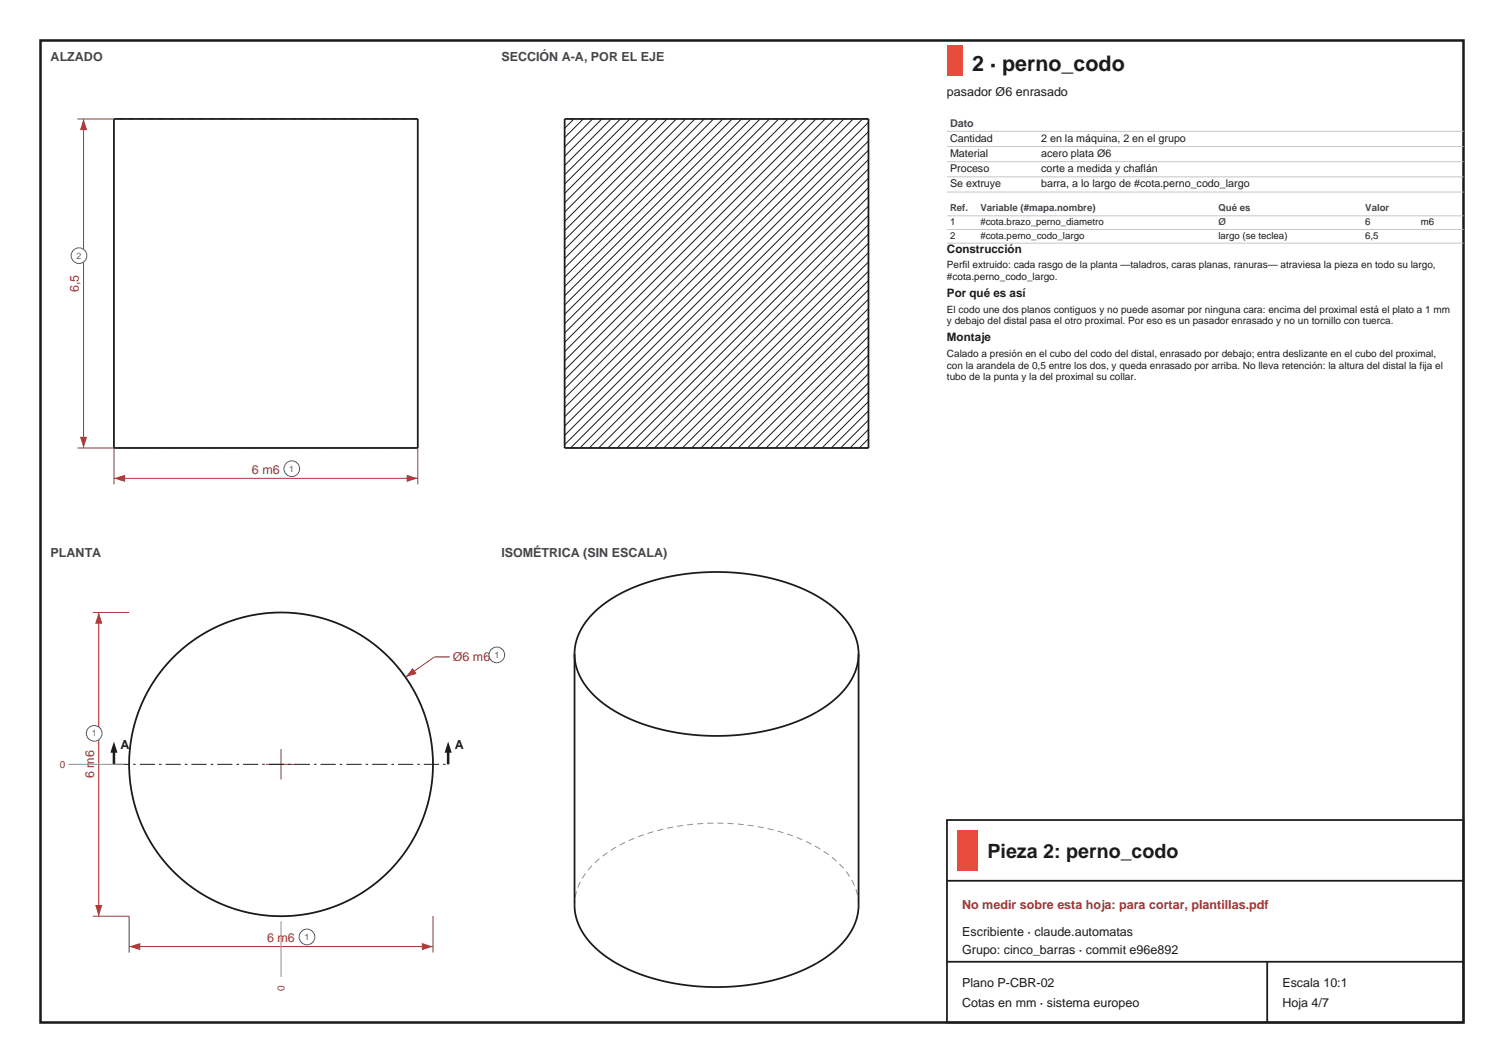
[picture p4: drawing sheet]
<svg xmlns="http://www.w3.org/2000/svg" width="297mm" height="210mm" viewBox="0 0 297 210" stroke-linecap="round" stroke-linejoin="round" font-family="sans-serif">
<defs><g id="words">
<text font-size="4.2" fill="#1b1b1b" x="192" y="14">2 · perno_codo</text>
<text font-size="3.9" fill="#1b1b1b" x="195" y="169.5">Pieza 2: perno_codo</text>
<g font-size="2.5" fill="#41464d">
<text x="10" y="12">ALZADO</text>
<text x="99" y="12">SECCIÓN A-A, POR EL EJE</text>
<text x="10" y="110">PLANTA</text>
<text x="99" y="110">ISOMÉTRICA (SIN ESCALA)</text>
</g>
<g font-size="2.5" fill="#1b1b1b">
<text x="187" y="19">pasador Ø6 enrasado</text>
<text x="23.8" y="148">A</text>
<text x="89.8" y="148">A</text>
<text x="190" y="185">Escribiente · claude.automatas</text>
<text x="190" y="188.5">Grupo: cinco_barras · commit e96e892</text>
<text x="190" y="195">Plano P-CBR-02</text>
<text x="253.2" y="195">Escala 10:1</text>
<text x="190" y="199">Cotas en mm · sistema europeo</text>
<text x="253.2" y="199">Hoja 4/7</text>
</g>
<g font-size="2.5" fill="#b03030">
<text x="15.6" y="57.7" transform="rotate(-90 15.6 57.7)">6,5</text>
<text x="49.8" y="93.6">6 m6</text>
<text x="89.4" y="130.6">Ø6 m6</text>
<text x="18.6" y="153.7" transform="rotate(-90 18.6 153.7)">6 m6</text>
<text x="190" y="179.5">No medir sobre esta hoja: para cortar, plantillas.pdf</text>
<text x="52.8" y="186.1">6 m6</text>
</g>
<g font-size="2.3" fill="#1b1b1b">
<text x="187" y="50">Construcción</text>
<text x="187" y="58.7">Por qué es así</text>
<text x="187" y="67.4">Montaje</text>
</g>
<text font-size="2.1" fill="#41464d" x="187.6" y="25">Dato</text>
<g font-size="2.1" fill="#1b1b1b">
<text x="187.6" y="28">Cantidad</text>
<text x="205.6" y="28">2 en la máquina, 2 en el grupo</text>
<text x="187.6" y="31">Material</text>
<text x="187.6" y="34">Proceso</text>
<text x="205.6" y="31">acero plata Ø6</text>
<text x="205.6" y="34">corte a medida y chaflán</text>
<text x="187.6" y="37">Se extruye</text>
<text x="205.6" y="37">barra, a lo largo de #cota.perno_codo_largo</text>
</g>
<g font-size="2" fill="#1b1b1b">
<text x="187" y="53">Perfil extruido: cada rasgo de la planta —taladros, caras planas, ranuras— atraviesa la pieza en todo su largo,</text>
<text x="187" y="55.4">#cota.perno_codo_largo.</text>
<text x="187" y="61.7">El codo une dos planos contiguos y no puede asomar por ninguna cara: encima del proximal está el plato a 1 mm</text>
<text x="187" y="64.1">y debajo del distal pasa el otro proximal. Por eso es un pasador enrasado y no un tornillo con tuerca.</text>
<text x="187" y="70.4">Calado a presión en el cubo del codo del distal, enrasado por debajo; entra deslizante en el cubo del proximal,</text>
<text x="187" y="72.8">con la arandela de 0,5 entre los dos, y queda enrasado por arriba. No lleva retención: la altura del distal la fija el</text>
<text x="187" y="75.2">tubo de la punta y la del proximal su collar.</text>
</g>
<g font-size="2" fill="#b03030">
<text x="11.8" y="151.7">0</text>
<text x="56.2" y="195.7" transform="rotate(-90 56.2 195.7)">0</text>
</g>
<g font-size="1.9" fill="#41464d">
<text x="187.6" y="41.7">Ref.</text>
<text x="193.6" y="41.7">Variable (#mapa.nombre)</text>
<text x="240.6" y="41.7">Qué es</text>
<text x="269.6" y="41.7">Valor</text>
</g>
<g font-size="1.9" fill="#1b1b1b">
<text x="187.6" y="44.4">1</text>
<text x="187.6" y="47.1">2</text>
<text x="193.6" y="44.4">#cota.brazo_perno_diametro</text>
<text x="193.6" y="47.1">#cota.perno_codo_largo</text>
<text x="240.6" y="44.4">Ø</text>
<text x="240.6" y="47.1">largo (se teclea)</text>
<text x="269.6" y="44.4">6</text>
<text x="269.6" y="47.1">6,5</text>
<text x="280.6" y="44.4">m6</text>
</g>
<g font-size="1.8" fill="#1b5fb0">
<text x="15.1" y="51.1">2</text>
<text x="57.1" y="93.2">1</text>
<text x="97.6" y="130">1</text>
<text x="18.1" y="145.5">1</text>
<text x="60.1" y="185.7">1</text>
</g>
</g></defs>
<path d="M8 8h281v194h-281z" fill="none" stroke="#1b1b1b" stroke-width=".5"/>
<path d="M82.5 23.5h-60M82.5 88.5h-60" fill="none" stroke="#8a8f96" stroke-width=".2" stroke-dasharray="1.2 .8" stroke-linecap="butt"/>
<path d="M22.5 23.5h60v65h-60z" fill="none" stroke="#1b1b1b" stroke-width=".35"/>
<path d="M22.5 88.5v7.2M22.5 94.5h60M82.5 88.5v7.2" fill="none" stroke="#b03030" stroke-width=".2"/>
<g fill="#b03030">
<path d="M22.5 94.5l2.2-.7v1.4z"/>
<path d="M80.3 93.8l2.2 .7-2.2 .7z"/>
</g>
<circle cx="57.6" cy="92.6" r="1.55" fill="#fff" stroke="#1b5fb0" stroke-width=".2"/>
<path d="M15.3 23.5h7.2M16.5 23.5v65M15.3 88.5h7.2" fill="none" stroke="#b03030" stroke-width=".2"/>
<g fill="#b03030">
<path d="M15.8 86.3h1.4l-.7 2.2z"/>
<path d="M16.5 23.5l.7 2.2h-1.4z"/>
</g>
<circle cx="15.6" cy="50.5" r="1.55" fill="#fff" stroke="#1b5fb0" stroke-width=".2"/>
<g fill="none" stroke="#1b1b1b" stroke-width=".2">
<path d="M113.3 23.5l-1.8 1.8M115.2 23.5l-3.7 3.7M117 23.5l-5.5 5.5M118.9 23.5l-7.4 7.4M120.7 23.5l-9.2 9.2M122.5 23.5l-11 11M124.4 23.5l-12.9 12.9M126.2 23.5l-14.7 14.7M128 23.5l-16.5 16.5M129.9 23.5l-18.4 18.4M131.7 23.5l-20.2 20.2M133.6 23.5l-22.1 22.1"/>
<path d="M135.4 23.5l-23.9 23.9M137.2 23.5l-25.7 25.7M139.1 23.5l-27.6 27.6M140.9 23.5l-29.4 29.4M142.8 23.5l-31.3 31.3M144.6 23.5l-33.1 33.1M146.4 23.5l-34.9 34.9M148.3 23.5l-36.8 36.8M150.1 23.5l-38.6 38.6M151.9 23.5l-40.4 40.4M153.8 23.5l-42.3 42.3M155.6 23.5l-44.1 44.1"/>
<path d="M157.5 23.5l-46 46M159.3 23.5l-47.8 47.8M161.1 23.5l-49.6 49.6M163 23.5l-51.5 51.5M164.8 23.5l-53.3 53.3M166.7 23.5l-55.2 55.2M168.5 23.5l-57 57M170.3 23.5l-58.8 58.8M171.5 24.2l-60 60M171.5 26l-60 60M171.5 27.8l-60 60M171.5 29.7l-58.8 58.8"/>
<path d="M171.5 31.5l-57 57M171.5 33.4l-55.1 55.1M171.5 35.2l-53.3 53.3M171.5 37l-51.5 51.5M171.5 38.9l-49.6 49.6M171.5 40.7l-47.8 47.8M171.5 42.6l-45.9 45.9M171.5 44.4l-44.1 44.1M171.5 46.2l-42.3 42.3M171.5 48.1l-40.4 40.4M171.5 49.9l-38.6 38.6M171.5 51.7l-36.8 36.8"/>
<path d="M171.5 53.6l-34.9 34.9M171.5 55.4l-33.1 33.1M171.5 57.3l-31.2 31.2M171.5 59.1l-29.4 29.4M171.5 60.9l-27.6 27.6M171.5 62.8l-25.7 25.7M171.5 64.6l-23.9 23.9M171.5 66.5l-22 22M171.5 68.3l-20.2 20.2M171.5 70.1l-18.4 18.4M171.5 72l-16.5 16.5M171.5 73.8l-14.7 14.7"/>
<path d="M171.5 75.6l-12.9 12.9M171.5 77.5l-11 11M171.5 79.3l-9.2 9.2M171.5 81.2l-7.3 7.3M171.5 83l-5.5 5.5M171.5 84.8l-3.7 3.7M171.5 86.7l-1.8 1.8"/>
</g>
<path d="M171.5 23.5h-60M171.5 88.5h-60M85.5 151a30 30 0 0 0-44.5-26.3 30 30 0 0 0-1.6 51.6 30 30 0 0 0 46-23.4l.1-1.9" fill="none" stroke="#8a8f96" stroke-width=".2" stroke-dasharray="1.2 .8" stroke-linecap="butt"/>
<g fill="none" stroke="#1b1b1b" stroke-width=".35">
<path d="M111.5 23.5h60v65h-60z"/>
<circle cx="55.5" cy="151" r="30"/>
</g>
<path d="M25.5 181v7.2M25.5 187h60M85.5 181v7.2" fill="none" stroke="#b03030" stroke-width=".2"/>
<g fill="#b03030">
<path d="M25.5 187l2.2-.7v1.4z"/>
<path d="M83.3 186.3l2.2 .7-2.2 .7z"/>
</g>
<circle cx="60.6" cy="185.1" r="1.55" fill="#fff" stroke="#1b5fb0" stroke-width=".2"/>
<path d="M18.3 121h7.2M19.5 121v60M18.3 181h7.2" fill="none" stroke="#b03030" stroke-width=".2"/>
<g fill="#b03030">
<path d="M18.8 178.8h1.4l-.7 2.2z"/>
<path d="M19.5 121l.7 2.2h-1.4z"/>
</g>
<circle cx="18.6" cy="144.9" r="1.55" fill="#fff" stroke="#1b5fb0" stroke-width=".2"/>
<path d="M52.5 151h6M55.5 148v6" fill="none" stroke="#b03030" stroke-width=".2"/>
<path d="M22.5 151h66" fill="none" stroke="#1b1b1b" stroke-width=".2" stroke-dasharray="3 .8 .5 .8" stroke-linecap="butt"/>
<path d="M22.5 148.5v2.5" fill="none" stroke="#1b1b1b" stroke-width=".5"/>
<path d="M22.5 146.5l.7 2.2h-1.4z" fill="#1b1b1b"/>
<path d="M88.5 148.5v2.5" fill="none" stroke="#1b1b1b" stroke-width=".5"/>
<path d="M88.5 146.5l.7 2.2h-1.4z" fill="#1b1b1b"/>
<path d="M88.8 129.8h-3l-5.7 4" fill="none" stroke="#b03030" stroke-width=".2"/>
<path d="M81.5 132l.8 1.1-2.2 .7z" fill="#b03030"/>
<circle cx="98.1" cy="129.4" r="1.55" fill="#fff" stroke="#1b5fb0" stroke-width=".2"/>
<path d="M13.5 151h11M55.5 182v11" fill="none" stroke="#8a8f96" stroke-width=".2"/>
<path d="M169.5 178.8l-.1-1.6-.4-1.5-.7-1.6-.9-1.5-1.3-1.5-1.4-1.4-3.5-2.4-4.3-2-4.7-1.5-5.2-.9-5.5-.3-5.5 .3-5.2 .9-4.7 1.5-4.3 2-3.5 2.4-1.4 1.4-1.3 1.5-.9 1.5-.7 1.6-.4 1.5-.1 1.6" fill="none" stroke="#8a8f96" stroke-width=".2" stroke-dasharray="1.2 .8" stroke-linecap="butt"/>
<path d="M113.5 129.2v49.7l.2 1.9 .5 1.8 1.5 2.6 2.2 2.3 2.8 2.1 3.3 1.9 3.9 1.5 4 1 4.6 .7 4.8 .3 4.6-.2 4.7-.7 4.2-1 4-1.6 3.4-1.8 2.9-2.1 2.2-2.4 1.4-2.5 .6-1.9 .2-1.9v-49.7M113.5 129.2l.1 1.7 .4 1.5 .7 1.5 .8 1.4 1.3 1.5 1.3 1.3 3.4 2.4 4.3 2.1 4.8 1.5 5.2 .9 5.5 .4 5.5-.3 5.3-.9 4.9-1.5 4.2-2 3.5-2.4 1.5-1.4 1.2-1.5 .9-1.4 .7-1.6 .4-1.5 .1-1.7M113.5 129.2l.1-1.6 .4-1.5 .6-1.5 .9-1.5 1.1-1.4 1.4-1.4 1.7-1.3 1.9-1.2 4.3-2.1 4.7-1.4 5.4-1 5.5-.3 5.5 .3 5.4 1 4.7 1.4 4.3 2.1 1.9 1.2 1.7 1.3 1.4 1.4 1.1 1.4 .9 1.5 .6 1.5 .4 1.5 .1 1.6" fill="none" stroke="#1b1b1b" stroke-width=".35"/>
<path d="M187 9h3v6h-3z" fill-rule="evenodd" fill="#e74c3c"/>
<path d="M187 25.9h102M187 28.9h102M187 31.9h102M187 34.9h102M187 37.9h102M187 42.6h102M187 45.3h102M187 48h102" fill="none" stroke="#c4c7cc" stroke-width=".2"/>
<path d="M187 162h102v40h-102zM187 174h102M187 190h102M250.2 190v12" fill="none" stroke="#1b1b1b" stroke-width=".35"/>
<path d="M189 164h4v8h-4z" fill-rule="evenodd" fill="#e74c3c"/>
<use href="#words"/>
</svg>
